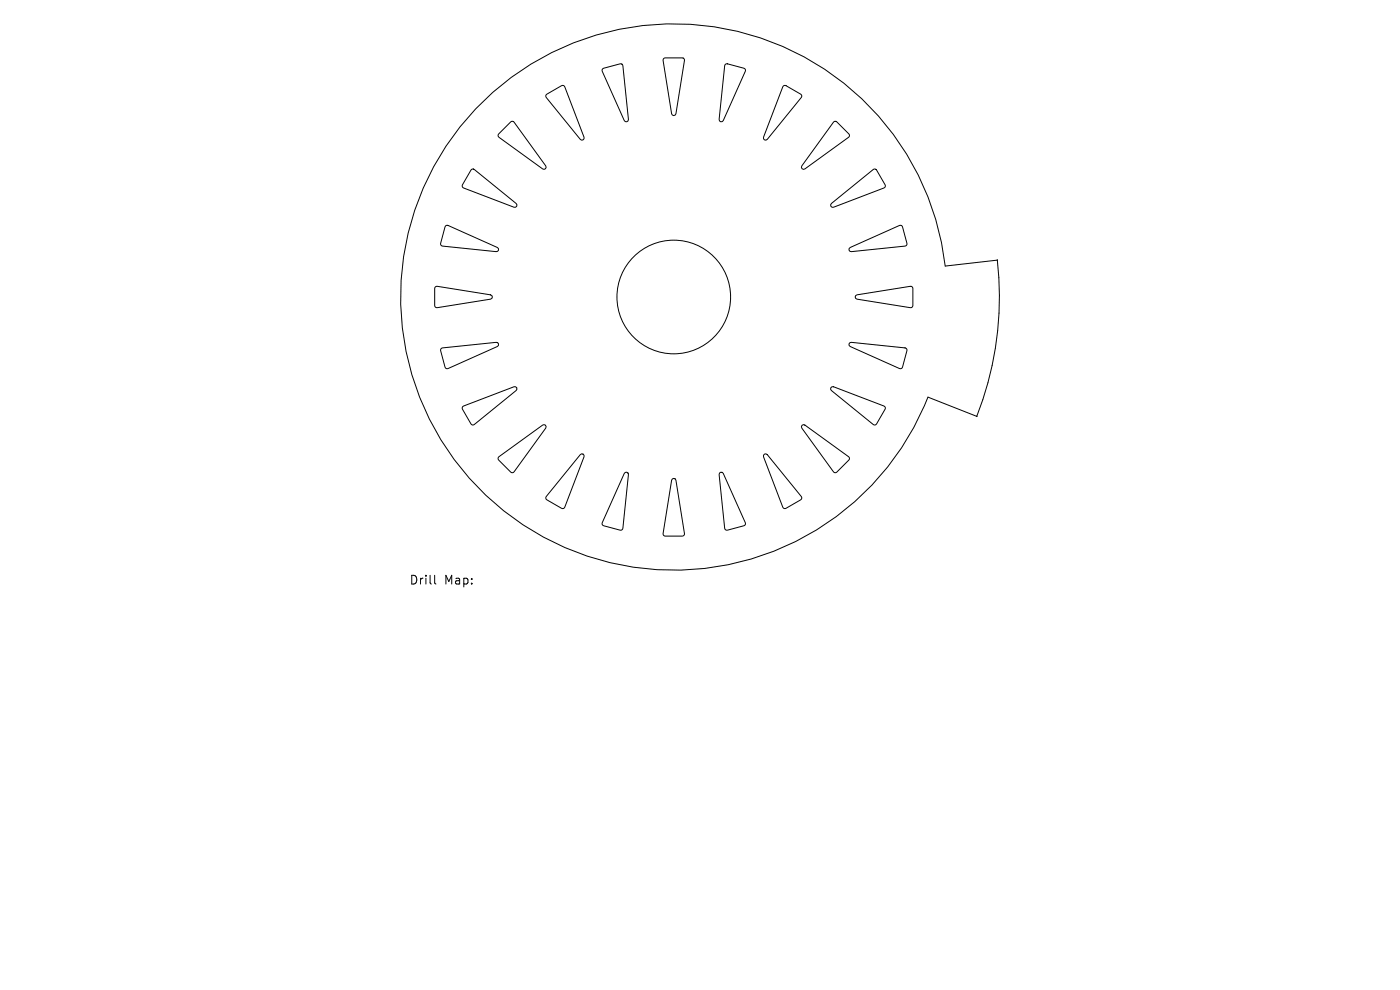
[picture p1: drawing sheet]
<svg xmlns="http://www.w3.org/2000/svg" width="297mm" height="210mm" viewBox="0 0 297 210" stroke-linecap="round" stroke-linejoin="round" font-family="sans-serif">
<defs><g id="words">
<g font-size="2.6">
<text x="86.8" y="124.2">Drill</text>
<text x="94.2" y="124.2">Map:</text>
</g>
</g></defs>
<g fill="none" stroke="#000" stroke-width=".21">
<path d="M127.9 14.6l3.7-1.1a.46 .46 0 0 1 .5 .4l1.2 11.4-.1 .3-.2 .2h-.3l-.3-.2-4.6-10.5zM140.8 12.4l.3-.1h3.6a.46 .46 0 0 1 .5 .5l-1.8 11.3-.2 .3-.3 .1-.3-.1-.1-.3-1.8-11.3zM153.9 13.6l.4-.1 3.5 1a.46 .46 0 0 1 .3 .6l-4.7 10.5-.2 .2h-.3l-.3-.2v-.3l1.1-11.4zM166.2 18.2h.5l3.2 1.8a.46 .46 0 0 1 .1 .7l-7.2 8.9-.3 .1h-.3l-.2-.3v-.3zM100 35.9h.6l8.9 7.3 .2 .2-.1 .4-.2 .2h-.4l-10.7-4.1a.46 .46 0 0 1-.2-.7zM100.9 23.1a58 58 0 0 1 60.4-15.1 58 58 0 0 1 39.2 48.4l11.1-1.2a69.1 69.1 0 0 1-4.4 33.1l-10.3-4.1a58 58 0 0 1-85.1 27.7 58 58 0 0 1-10.9-88.8zM105.8 28.4l2.6-2.5a.46 .46 0 0 1 .7 0l6.7 9.3 .1 .3-.2 .3-.3 .1-.3-.1-9.3-6.7a.46 .46 0 0 1 0-.7zM115.9 20.1l3.2-1.9a.46 .46 0 0 1 .7 .2l4.1 10.7v.3l-.2 .3h-.3l-.3-.1-7.2-8.9zM176.8 25.9a.46 .46 0 0 1 .7 0l2.6 2.5a.46 .46 0 0 1-.1 .7l-9.3 6.7-.3 .1-.3-.1-.1-.3 .1-.3zM94.5 47.9l.5-.1 10.5 4.7 .2 .2 .1 .3-.2 .3-.3 .1-11.4-1.2a.46 .46 0 0 1-.4-.6zM176.4 43.2l8.9-7.3a.46 .46 0 0 1 .7 .2l1.8 3.1a.46 .46 0 0 1-.3 .7l-10.7 4.1h-.3l-.2-.2-.1-.4zM180.1 52.7l.3-.2 10.4-4.7a.46 .46 0 0 1 .7 .3l.9 3.5a.46 .46 0 0 1-.4 .6l-11.4 1.2-.3-.1-.2-.3z"/>
<path d="M92.4 60.8l.4-.1 11.3 1.8 .2 .2 .2 .3-.2 .3-.2 .2-11.3 1.8a.46 .46 0 0 1-.6-.5v-3.6zM93.5 74l.4-.2 11.4-1.2 .3 .1 .2 .3-.1 .3-.2 .2-10.5 4.7a.46 .46 0 0 1-.6-.3l-.9-3.5zM180.3 72.7l.3-.1 11.4 1.2a.46 .46 0 0 1 .4 .6l-.9 3.5a.46 .46 0 0 1-.7 .3l-10.4-4.7-.3-.2v-.3zM181.5 62.7l.3-.2 11.3-1.8a.46 .46 0 0 1 .6 .5v3.6a.46 .46 0 0 1-.6 .5l-11.3-1.8-.3-.2-.1-.3zM98.2 86.2l10.8-4.2h.4l.2 .2 .1 .4-.2 .2-8.9 7.3a.46 .46 0 0 1-.7-.2l-1.8-3.1zM105.8 96.9l9.3-6.7 .3-.1 .3 .1 .2 .3-.1 .3-6.7 9.3a.46 .46 0 0 1-.7 0l-2.6-2.5a.46 .46 0 0 1 0-.7zM123.1 96.4l.3-.1h.3l.2 .3v.3l-4.1 10.7a.46 .46 0 0 1-.7 .2l-3.1-1.8a.46 .46 0 0 1-.1-.7zM162.2 96.3h.3l.3 .1 7.2 8.9a.46 .46 0 0 1-.1 .7l-3.2 1.8a.46 .46 0 0 1-.6-.2l-4.1-10.7v-.3zM170.1 90.2l.3-.1 .3 .1 9.3 6.7a.46 .46 0 0 1 .1 .7l-2.6 2.5a.46 .46 0 0 1-.7 0l-6.7-9.3-.1-.3zM176.3 82.2l.2-.2h.3l10.7 4.1a.46 .46 0 0 1 .3 .7l-1.8 3.1a.46 .46 0 0 1-.7 .2l-8.9-7.3-.2-.2zM132.7 100.2h.3l.2 .2 .1 .3-1.2 11.4a.46 .46 0 0 1-.5 .4l-3.5-1a.46 .46 0 0 1-.3-.6l4.6-10.5zM142.6 101.6l.3-.1 .3 .1 .2 .3 1.8 11.3a.46 .46 0 0 1-.5 .5h-3.6a.46 .46 0 0 1-.4-.5l1.8-11.3z"/>
<path d="M152.6 100.4l.3-.2h.3l.2 .2 4.7 10.5a.46 .46 0 0 1-.3 .6l-3.5 1a.46 .46 0 0 1-.6-.4l-1.1-11.4zM92.2 122v1.6l.3 .3"/>
<circle cx="142.9" cy="63" r="12.1"/>
</g>
<g fill="#000" stroke="#000" stroke-width=".21">
<circle cx="211.6" cy="55.2" r=".05"/>
<circle cx="207.2" cy="88.3" r=".05"/>
</g>
<use href="#words"/>
</svg>
